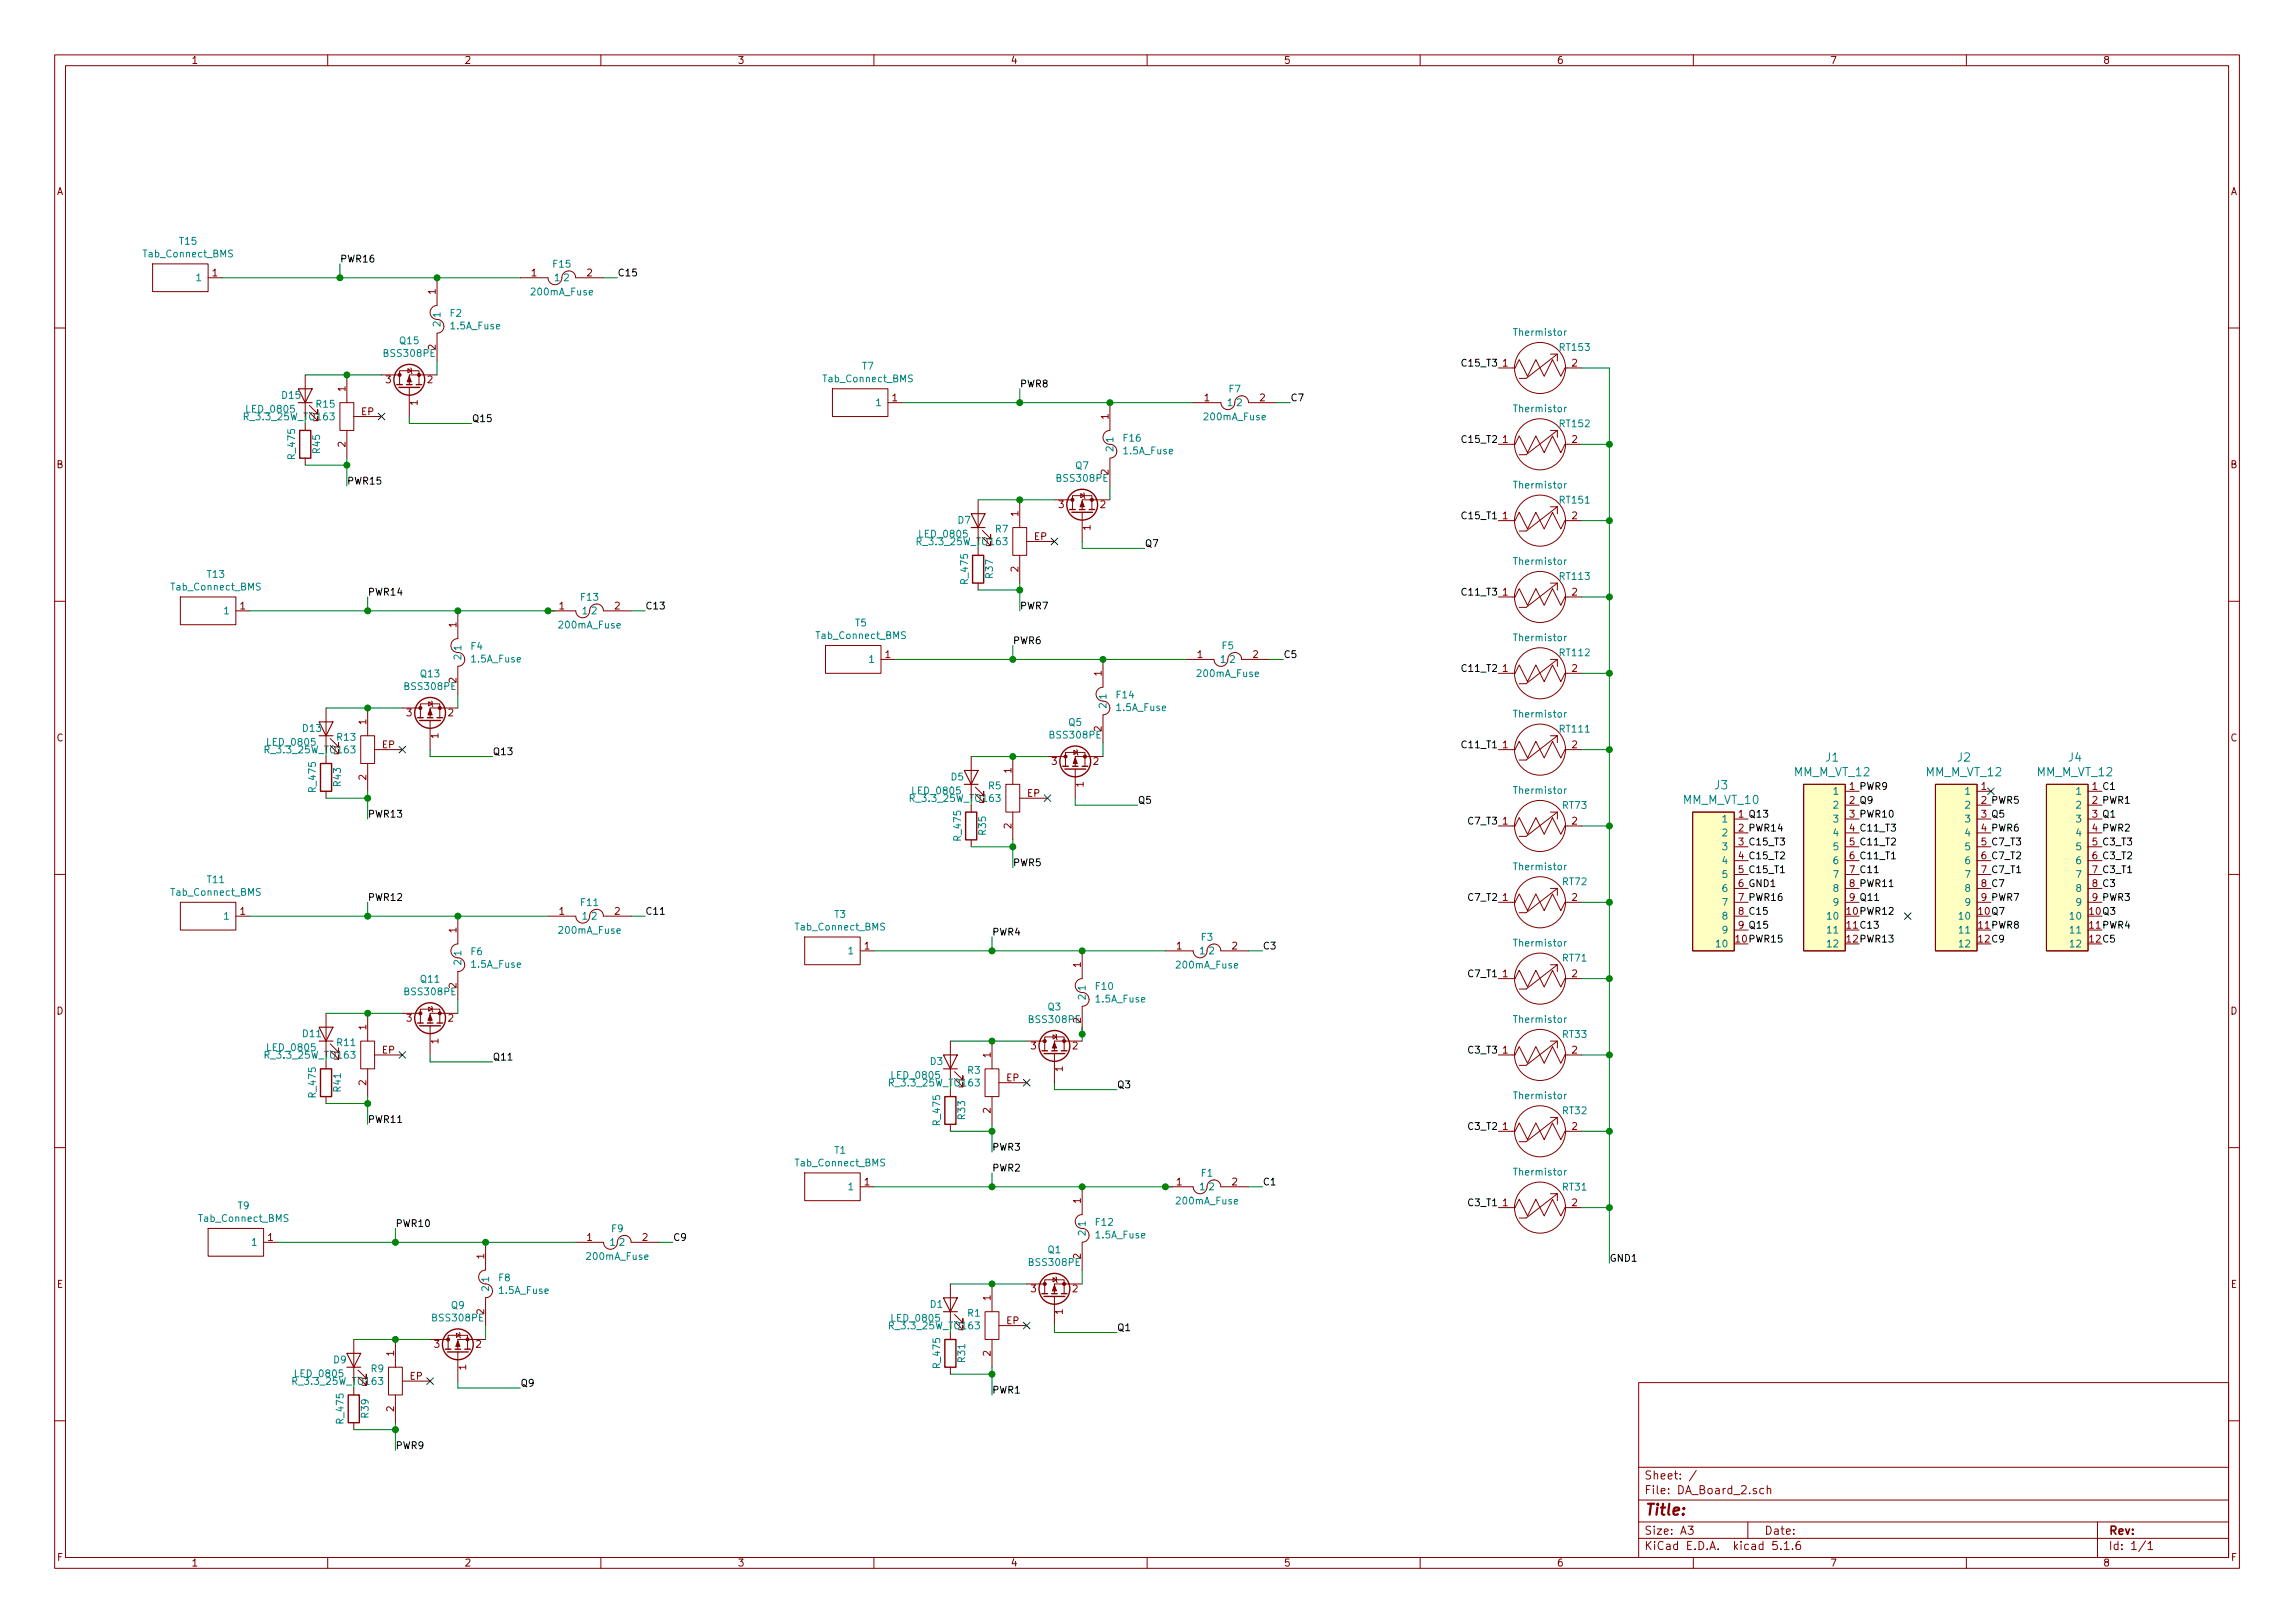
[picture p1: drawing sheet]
<svg xmlns="http://www.w3.org/2000/svg" width="420mm" height="297mm" viewBox="0 0 420 297" stroke-linecap="round" stroke-linejoin="round" font-family="sans-serif">
<defs><g id="words">
<text font-size="2.8" fill="#840000" x="301" y="277.3">Title:</text>
<g font-size="2.1" fill="#008484">
<text x="328.5" y="142.1">MM_M_VT_12</text>
<text x="334.3" y="139.4">J1</text>
<text x="352.6" y="142.1">MM_M_VT_12</text>
<text x="358.4" y="139.4">J2</text>
<text x="372.9" y="142.1">MM_M_VT_12</text>
<text x="378.7" y="139.4">J4</text>
<text x="308.2" y="147.2">MM_M_VT_10</text>
<text x="313.9" y="144.5">J3</text>
</g>
<g font-size="2.1" fill="#840000">
<text x="301" y="273.5">File: DA_Board_2.sch</text>
<text x="301" y="270.8">Sheet: /</text>
<text x="301" y="280.9">Size: A3</text>
<text x="323" y="280.9">Date:</text>
<text x="386" y="280.9">Rev:</text>
<text x="301" y="283.7">KiCad E.D.A. kicad 5.1.6</text>
<text x="386" y="283.7">Id: 1/1</text>
</g>
<g font-size="1.8" fill="#840000">
<text x="35" y="11.7">1</text>
<text x="85" y="11.7">2</text>
<text x="135" y="11.7">3</text>
<text x="185" y="11.7">4</text>
<text x="235" y="11.7">5</text>
<text x="285" y="11.7">6</text>
<text x="335" y="11.7">7</text>
<text x="385" y="11.7">8</text>
<text x="10.4" y="35.7">A</text>
<text x="408.4" y="35.7">A</text>
<text x="38.9" y="50.6">1</text>
<text x="79.8" y="53.9" transform="rotate(-90 79.8 53.9)">1</text>
<text x="97.3" y="50.6">1</text>
<text x="107.5" y="50.6">2</text>
<text x="79.8" y="64" transform="rotate(-90 79.8 64)">2</text>
<text x="63.2" y="71.6" transform="rotate(-90 63.2 71.6)">1</text>
<text x="70.6" y="70.1">3</text>
<text x="78.3" y="70.1">2</text>
<text x="275.1" y="67.1">1</text>
<text x="287.8" y="67.1">2</text>
<text x="66.1" y="76">EP</text>
<text x="76.5" y="74.2" transform="rotate(-90 76.5 74.2)">1</text>
<text x="163.3" y="73.4">1</text>
<text x="202.9" y="76.7" transform="rotate(-90 202.9 76.7)">1</text>
<text x="220.5" y="73.4">1</text>
<text x="230.7" y="73.4">2</text>
<text x="63.2" y="81.8" transform="rotate(-90 63.2 81.8)">2</text>
<text x="275.1" y="81.1">1</text>
<text x="287.8" y="81.1">2</text>
<text x="10.4" y="85.7">B</text>
<text x="202.9" y="86.9" transform="rotate(-90 202.9 86.9)">2</text>
<text x="408.4" y="85.7">B</text>
<text x="186.4" y="94.5" transform="rotate(-90 186.4 94.5)">1</text>
<text x="193.8" y="93">3</text>
<text x="201.4" y="93">2</text>
<text x="275.1" y="95">1</text>
<text x="287.8" y="95">2</text>
<text x="189.3" y="98.8">EP</text>
<text x="199.6" y="97" transform="rotate(-90 199.6 97)">1</text>
<text x="186.4" y="104.7" transform="rotate(-90 186.4 104.7)">2</text>
<text x="44" y="111.5">1</text>
<text x="102.4" y="111.5">1</text>
<text x="112.5" y="111.5">2</text>
<text x="275.1" y="109">1</text>
<text x="287.8" y="109">2</text>
<text x="83.6" y="114.8" transform="rotate(-90 83.6 114.8)">1</text>
<text x="83.6" y="125" transform="rotate(-90 83.6 125)">2</text>
<text x="162.1" y="120.4">1</text>
<text x="201.7" y="123.7" transform="rotate(-90 201.7 123.7)">1</text>
<text x="219.2" y="120.4">1</text>
<text x="229.4" y="120.4">2</text>
<text x="275.1" y="123">1</text>
<text x="287.8" y="123">2</text>
<text x="74.4" y="131.1">3</text>
<text x="82.1" y="131.1">2</text>
<text x="10.4" y="135.7">C</text>
<text x="67.1" y="132.6" transform="rotate(-90 67.1 132.6)">1</text>
<text x="70" y="136.9">EP</text>
<text x="80.3" y="135.1" transform="rotate(-90 80.3 135.1)">1</text>
<text x="201.7" y="133.9" transform="rotate(-90 201.7 133.9)">2</text>
<text x="275.1" y="136.9">1</text>
<text x="287.8" y="136.9">2</text>
<text x="408.4" y="135.7">C</text>
<text x="67.1" y="142.8" transform="rotate(-90 67.1 142.8)">2</text>
<text x="185.2" y="141.5" transform="rotate(-90 185.2 141.5)">1</text>
<text x="192.6" y="140">3</text>
<text x="200.2" y="140">2</text>
<text x="188.1" y="145.8">EP</text>
<text x="198.4" y="144" transform="rotate(-90 198.4 144)">1</text>
<text x="362.7" y="144.6">1</text>
<text x="185.2" y="151.6" transform="rotate(-90 185.2 151.6)">2</text>
<text x="275.1" y="150.9">1</text>
<text x="287.8" y="150.9">2</text>
<text x="44" y="167.4">1</text>
<text x="102.4" y="167.4">1</text>
<text x="112.5" y="167.4">2</text>
<text x="275.1" y="164.9">1</text>
<text x="287.8" y="164.9">2</text>
<text x="83.6" y="170.7" transform="rotate(-90 83.6 170.7)">1</text>
<text x="158.3" y="173.8">1</text>
<text x="215.4" y="173.8">1</text>
<text x="225.6" y="173.8">2</text>
<text x="197.9" y="177" transform="rotate(-90 197.9 177)">1</text>
<text x="275.1" y="178.9">1</text>
<text x="287.8" y="178.9">2</text>
<text x="10.4" y="185.7">D</text>
<text x="83.6" y="180.9" transform="rotate(-90 83.6 180.9)">2</text>
<text x="408.4" y="185.7">D</text>
<text x="67.1" y="188.5" transform="rotate(-90 67.1 188.5)">1</text>
<text x="74.4" y="187">3</text>
<text x="80.3" y="191" transform="rotate(-90 80.3 191)">1</text>
<text x="82.1" y="187">2</text>
<text x="197.9" y="187.2" transform="rotate(-90 197.9 187.2)">2</text>
<text x="70" y="192.8">EP</text>
<text x="181.4" y="193.6" transform="rotate(-90 181.4 193.6)">1</text>
<text x="184.3" y="197.9">EP</text>
<text x="188.7" y="192.1">3</text>
<text x="194.6" y="196.1" transform="rotate(-90 194.6 196.1)">1</text>
<text x="196.4" y="192.1">2</text>
<text x="275.1" y="192.8">1</text>
<text x="287.8" y="192.8">2</text>
<text x="67.1" y="198.6" transform="rotate(-90 67.1 198.6)">2</text>
<text x="181.4" y="203.7" transform="rotate(-90 181.4 203.7)">2</text>
<text x="275.1" y="206.8">1</text>
<text x="287.8" y="206.8">2</text>
<text x="158.3" y="217">1</text>
<text x="197.9" y="220.2" transform="rotate(-90 197.9 220.2)">1</text>
<text x="215.4" y="217">1</text>
<text x="225.6" y="217">2</text>
<text x="275.1" y="220.8">1</text>
<text x="287.8" y="220.8">2</text>
<text x="49" y="227.1">1</text>
<text x="107.5" y="227.1">1</text>
<text x="117.6" y="227.1">2</text>
<text x="88.6" y="230.4" transform="rotate(-90 88.6 230.4)">1</text>
<text x="197.9" y="230.4" transform="rotate(-90 197.9 230.4)">2</text>
<text x="10.4" y="235.7">E</text>
<text x="181.4" y="238" transform="rotate(-90 181.4 238)">1</text>
<text x="188.7" y="236.5">3</text>
<text x="196.4" y="236.5">2</text>
<text x="408.4" y="235.7">E</text>
<text x="88.6" y="240.5" transform="rotate(-90 88.6 240.5)">2</text>
<text x="184.3" y="242.4">EP</text>
<text x="194.6" y="240.5" transform="rotate(-90 194.6 240.5)">1</text>
<text x="72.1" y="248.2" transform="rotate(-90 72.1 248.2)">1</text>
<text x="79.5" y="246.7">3</text>
<text x="85.3" y="250.7" transform="rotate(-90 85.3 250.7)">1</text>
<text x="87.1" y="246.7">2</text>
<text x="181.4" y="248.2" transform="rotate(-90 181.4 248.2)">2</text>
<text x="75" y="252.5">EP</text>
<text x="72.1" y="258.3" transform="rotate(-90 72.1 258.3)">2</text>
<text x="10.5" y="285.7">F</text>
<text x="35" y="286.7">1</text>
<text x="85" y="286.7">2</text>
<text x="135" y="286.7">3</text>
<text x="185" y="286.7">4</text>
<text x="235" y="286.7">5</text>
<text x="285" y="286.7">6</text>
<text x="335" y="286.7">7</text>
<text x="385" y="286.7">8</text>
<text x="408.5" y="285.7">F</text>
</g>
<g font-size="1.8" fill="#008484">
<text x="26.4" y="47.1">Tab_Connect_BMS</text>
<text x="32.9" y="44.8">T15</text>
<text x="36.1" y="51.5">1</text>
<text x="101.3" y="51.5">1</text>
<text x="101.3" y="49">F15</text>
<text x="103.4" y="51.5">2</text>
<text x="80.6" y="60" transform="rotate(-90 80.6 60)">2</text>
<text x="80.6" y="57.9" transform="rotate(-90 80.6 57.9)">1</text>
<text x="82.4" y="58">F2</text>
<text x="97.4" y="54.1">200mA_Fuse</text>
<text x="70.4" y="65.3">BSS308PE</text>
<text x="73.3" y="63">Q15</text>
<text x="82.6" y="60.3">1.5A_Fuse</text>
<text x="277.3" y="61.5">Thermistor</text>
<text x="285.6" y="64.2">RT153</text>
<text x="150.9" y="70">Tab_Connect_BMS</text>
<text x="157.9" y="67.7">T7</text>
<text x="225" y="71.8">F7</text>
<text x="45.3" y="75.5">LED_0805</text>
<text x="51.7" y="73">D15</text>
<text x="58" y="74.6">R15</text>
<text x="160.6" y="74.3">1</text>
<text x="220.6" y="76.9">200mA_Fuse</text>
<text x="224.5" y="74.3">1</text>
<text x="226.6" y="74.3">2</text>
<text x="277.3" y="75.4">Thermistor</text>
<text x="54" y="83.9" transform="rotate(-90 54 83.9)">R_475</text>
<text x="58.6" y="82.9" transform="rotate(-90 58.6 82.9)">R45</text>
<text x="203.8" y="82.8" transform="rotate(-90 203.8 82.8)">2</text>
<text x="203.8" y="80.8" transform="rotate(-90 203.8 80.8)">1</text>
<text x="205.7" y="80.8">F16</text>
<text x="205.8" y="83.1">1.5A_Fuse</text>
<text x="285.6" y="78.2">RT152</text>
<text x="193.6" y="88.2">BSS308PE</text>
<text x="197" y="85.9">Q7</text>
<text x="277.3" y="89.4">Thermistor</text>
<text x="175.4" y="95.8">D7</text>
<text x="285.6" y="92.2">RT151</text>
<text x="168.5" y="98.4">LED_0805</text>
<text x="182.3" y="97.5">R7</text>
<text x="38" y="105.8">T13</text>
<text x="177.2" y="106.7" transform="rotate(-90 177.2 106.7)">R_475</text>
<text x="181.8" y="105.8" transform="rotate(-90 181.8 105.8)">R37</text>
<text x="277.3" y="103.4">Thermistor</text>
<text x="285.6" y="106.1">RT113</text>
<text x="31.5" y="108.1">Tab_Connect_BMS</text>
<text x="41.2" y="112.4">1</text>
<text x="106.4" y="112.4">1</text>
<text x="106.4" y="109.9">F13</text>
<text x="108.5" y="112.4">2</text>
<text x="84.5" y="118.9" transform="rotate(-90 84.5 118.9)">1</text>
<text x="86.3" y="118.9">F4</text>
<text x="102.5" y="115">200mA_Fuse</text>
<text x="149.6" y="117">Tab_Connect_BMS</text>
<text x="156.6" y="114.6">T5</text>
<text x="223.8" y="118.8">F5</text>
<text x="277.3" y="117.4">Thermistor</text>
<text x="77.1" y="124">Q13</text>
<text x="84.5" y="120.9" transform="rotate(-90 84.5 120.9)">2</text>
<text x="86.4" y="121.2">1.5A_Fuse</text>
<text x="159.3" y="121.3">1</text>
<text x="219.3" y="123.9">200mA_Fuse</text>
<text x="223.3" y="121.3">1</text>
<text x="225.3" y="121.3">2</text>
<text x="285.6" y="120.1">RT112</text>
<text x="74.2" y="126.3">BSS308PE</text>
<text x="202.6" y="129.8" transform="rotate(-90 202.6 129.8)">2</text>
<text x="202.6" y="127.8" transform="rotate(-90 202.6 127.8)">1</text>
<text x="204.5" y="127.8">F14</text>
<text x="204.5" y="130.1">1.5A_Fuse</text>
<text x="277.3" y="131.3">Thermistor</text>
<text x="49.1" y="136.5">LED_0805</text>
<text x="55.5" y="133.9">D13</text>
<text x="61.8" y="135.6">R13</text>
<text x="192.4" y="135.2">BSS308PE</text>
<text x="195.7" y="132.9">Q5</text>
<text x="285.6" y="134.1">RT111</text>
<text x="62.4" y="143.9" transform="rotate(-90 62.4 143.9)">R43</text>
<text x="174.1" y="142.8">D5</text>
<text x="57.8" y="144.8" transform="rotate(-90 57.8 144.8)">R_475</text>
<text x="167.2" y="145.4">LED_0805</text>
<text x="181" y="144.5">R5</text>
<text x="277.3" y="145.3">Thermistor</text>
<text x="286.1" y="148">RT73</text>
<text x="335.8" y="145.5">1</text>
<text x="335.8" y="148">2</text>
<text x="359.9" y="145.5">1</text>
<text x="359.9" y="148">2</text>
<text x="380.3" y="145.5">1</text>
<text x="380.3" y="148">2</text>
<text x="175.9" y="153.7" transform="rotate(-90 175.9 153.7)">R_475</text>
<text x="180.5" y="152.8" transform="rotate(-90 180.5 152.8)">R35</text>
<text x="315.5" y="150.5">1</text>
<text x="315.5" y="153.1">2</text>
<text x="315.5" y="155.6">3</text>
<text x="335.8" y="150.5">3</text>
<text x="335.8" y="153.1">4</text>
<text x="335.8" y="155.6">5</text>
<text x="359.9" y="150.5">3</text>
<text x="359.9" y="153.1">4</text>
<text x="359.9" y="155.6">5</text>
<text x="380.3" y="150.5">3</text>
<text x="380.3" y="153.1">4</text>
<text x="380.3" y="155.6">5</text>
<text x="38" y="161.6">T11</text>
<text x="277.3" y="159.3">Thermistor</text>
<text x="315.5" y="158.2">4</text>
<text x="315.5" y="160.7">5</text>
<text x="335.8" y="158.2">6</text>
<text x="335.8" y="160.7">7</text>
<text x="359.9" y="158.2">6</text>
<text x="359.9" y="160.7">7</text>
<text x="380.3" y="158.2">6</text>
<text x="380.3" y="160.7">7</text>
<text x="31.5" y="163.9">Tab_Connect_BMS</text>
<text x="106.4" y="165.8">F11</text>
<text x="152.8" y="168">T3</text>
<text x="286.1" y="162">RT72</text>
<text x="315.5" y="163.2">6</text>
<text x="315.5" y="165.8">7</text>
<text x="335.8" y="163.2">8</text>
<text x="335.8" y="165.8">9</text>
<text x="359.9" y="163.2">8</text>
<text x="359.9" y="165.8">9</text>
<text x="380.3" y="163.2">8</text>
<text x="380.3" y="165.8">9</text>
<text x="41.2" y="168.3">1</text>
<text x="102.5" y="170.9">200mA_Fuse</text>
<text x="106.4" y="168.3">1</text>
<text x="108.5" y="168.3">2</text>
<text x="145.8" y="170.3">Tab_Connect_BMS</text>
<text x="220" y="172.2">F3</text>
<text x="277.3" y="173.2">Thermistor</text>
<text x="314.5" y="173.4">10</text>
<text x="315.5" y="168.3">8</text>
<text x="315.5" y="170.9">9</text>
<text x="334.8" y="168.3">10</text>
<text x="334.8" y="170.9">11</text>
<text x="334.8" y="173.4">12</text>
<text x="359" y="168.3">10</text>
<text x="359" y="170.9">11</text>
<text x="359" y="173.4">12</text>
<text x="379.3" y="168.3">10</text>
<text x="379.3" y="170.9">11</text>
<text x="379.3" y="173.4">12</text>
<text x="77.1" y="179.8">Q11</text>
<text x="84.5" y="176.8" transform="rotate(-90 84.5 176.8)">2</text>
<text x="84.5" y="174.8" transform="rotate(-90 84.5 174.8)">1</text>
<text x="86.3" y="174.8">F6</text>
<text x="86.4" y="177.1">1.5A_Fuse</text>
<text x="155.5" y="174.7">1</text>
<text x="215.5" y="177.3">200mA_Fuse</text>
<text x="219.5" y="174.7">1</text>
<text x="221.5" y="174.7">2</text>
<text x="286.1" y="176">RT71</text>
<text x="74.2" y="182.2">BSS308PE</text>
<text x="191.9" y="184.9">Q3</text>
<text x="198.8" y="183.2" transform="rotate(-90 198.8 183.2)">2</text>
<text x="198.8" y="181.1" transform="rotate(-90 198.8 181.1)">1</text>
<text x="200.7" y="181.2">F10</text>
<text x="200.7" y="183.5">1.5A_Fuse</text>
<text x="55.5" y="189.8">D11</text>
<text x="61.8" y="191.5">R11</text>
<text x="188.5" y="187.2">BSS308PE</text>
<text x="277.3" y="187.2">Thermistor</text>
<text x="286.1" y="190">RT33</text>
<text x="49.1" y="192.4">LED_0805</text>
<text x="163.4" y="197.4">LED_0805</text>
<text x="170.3" y="194.9">D3</text>
<text x="177.2" y="196.5">R3</text>
<text x="57.8" y="200.7" transform="rotate(-90 57.8 200.7)">R_475</text>
<text x="62.4" y="199.8" transform="rotate(-90 62.4 199.8)">R41</text>
<text x="277.3" y="201.2">Thermistor</text>
<text x="286.1" y="203.9">RT32</text>
<text x="172.1" y="205.8" transform="rotate(-90 172.1 205.8)">R_475</text>
<text x="176.7" y="204.8" transform="rotate(-90 176.7 204.8)">R33</text>
<text x="145.8" y="213.5">Tab_Connect_BMS</text>
<text x="152.8" y="211.2">T1</text>
<text x="220" y="215.4">F1</text>
<text x="277.3" y="215.1">Thermistor</text>
<text x="43.6" y="221.3">T9</text>
<text x="155.5" y="217.8">1</text>
<text x="215.5" y="220.4">200mA_Fuse</text>
<text x="219.5" y="217.8">1</text>
<text x="221.5" y="217.8">2</text>
<text x="286.1" y="217.9">RT31</text>
<text x="36.6" y="223.6">Tab_Connect_BMS</text>
<text x="112" y="225.5">F9</text>
<text x="198.8" y="226.4" transform="rotate(-90 198.8 226.4)">2</text>
<text x="198.8" y="224.3" transform="rotate(-90 198.8 224.3)">1</text>
<text x="200.7" y="224.3">F12</text>
<text x="200.7" y="226.7">1.5A_Fuse</text>
<text x="46.3" y="228">1</text>
<text x="107.6" y="230.6">200mA_Fuse</text>
<text x="111.5" y="228">1</text>
<text x="113.6" y="228">2</text>
<text x="188.5" y="231.7">BSS308PE</text>
<text x="191.9" y="229.4">Q1</text>
<text x="82.7" y="239.5">Q9</text>
<text x="89.5" y="236.5" transform="rotate(-90 89.5 236.5)">2</text>
<text x="89.5" y="234.5" transform="rotate(-90 89.5 234.5)">1</text>
<text x="91.3" y="234.5">F8</text>
<text x="91.5" y="236.8">1.5A_Fuse</text>
<text x="170.3" y="239.4">D1</text>
<text x="79.3" y="241.8">BSS308PE</text>
<text x="163.4" y="241.9">LED_0805</text>
<text x="177.2" y="241">R1</text>
<text x="61.1" y="249.5">D9</text>
<text x="68" y="251.1">R9</text>
<text x="172.1" y="250.3" transform="rotate(-90 172.1 250.3)">R_475</text>
<text x="176.7" y="249.3" transform="rotate(-90 176.7 249.3)">R31</text>
<text x="54.2" y="252.1">LED_0805</text>
<text x="62.9" y="260.4" transform="rotate(-90 62.9 260.4)">R_475</text>
<text x="67.5" y="259.4" transform="rotate(-90 67.5 259.4)">R39</text>
</g>
<g font-size="1.8">
<text x="62.2" y="48">PWR16</text>
<text x="113" y="50.6">C15</text>
<text x="186.7" y="70.9">PWR8</text>
<text x="268" y="67.1">C15_T3</text>
<text x="86.4" y="77.3">Q15</text>
<text x="236.2" y="73.4">C7</text>
<text x="268" y="81.1">C15_T2</text>
<text x="63.5" y="88.7">PWR15</text>
<text x="268" y="95">C15_T1</text>
<text x="209.5" y="100.1">Q7</text>
<text x="67.3" y="109">PWR14</text>
<text x="118.1" y="111.5">C13</text>
<text x="186.7" y="111.5">PWR7</text>
<text x="268" y="109">C11_T3</text>
<text x="185.4" y="117.9">PWR6</text>
<text x="234.9" y="120.4">C5</text>
<text x="268" y="123">C11_T2</text>
<text x="268" y="136.9">C11_T1</text>
<text x="90.2" y="138.2">Q13</text>
<text x="67.3" y="149.6">PWR13</text>
<text x="208.3" y="147.1">Q5</text>
<text x="318.3" y="149.6">1 Q13</text>
<text x="338.6" y="144.6">1 PWR9</text>
<text x="338.6" y="147.1">2 Q9</text>
<text x="338.6" y="149.6">3 PWR10</text>
<text x="362.7" y="147.1">2 PWR5</text>
<text x="362.7" y="149.6">3 Q5</text>
<text x="383.1" y="144.6">1 C1</text>
<text x="383.1" y="147.1">2 PWR1</text>
<text x="383.1" y="149.6">3 Q1</text>
<text x="269" y="150.9">C7_T3</text>
<text x="318.3" y="152.2">2 PWR14</text>
<text x="318.3" y="154.7">3 C15_T3</text>
<text x="338.6" y="152.2">4 C11_T3</text>
<text x="338.6" y="154.7">5 C11_T2</text>
<text x="362.7" y="152.2">4 PWR6</text>
<text x="362.7" y="154.7">5 C7_T3</text>
<text x="383.1" y="152.2">4 PWR2</text>
<text x="383.1" y="154.7">5 C3_T3</text>
<text x="185.4" y="158.5">PWR5</text>
<text x="318.3" y="157.3">4 C15_T2</text>
<text x="318.3" y="159.8">5 C15_T1</text>
<text x="338.6" y="157.3">6 C11_T1</text>
<text x="338.6" y="159.8">7 C11</text>
<text x="362.7" y="157.3">6 C7_T2</text>
<text x="362.7" y="159.8">7 C7_T1</text>
<text x="383.1" y="157.3">6 C3_T2</text>
<text x="383.1" y="159.8">7 C3_T1</text>
<text x="67.3" y="164.9">PWR12</text>
<text x="118.1" y="167.4">C11</text>
<text x="269" y="164.9">C7_T2</text>
<text x="318.3" y="162.3">6 GND1</text>
<text x="318.3" y="164.9">7 PWR16</text>
<text x="318.3" y="167.4">8 C15</text>
<text x="338.1" y="167.4">10PWR12</text>
<text x="338.6" y="162.3">8 PWR11</text>
<text x="338.6" y="164.9">9 Q11</text>
<text x="362.3" y="167.4">10Q7</text>
<text x="362.7" y="162.3">8 C7</text>
<text x="362.7" y="164.9">9 PWR7</text>
<text x="382.6" y="167.4">10Q3</text>
<text x="383.1" y="162.3">8 C3</text>
<text x="383.1" y="164.9">9 PWR3</text>
<text x="181.6" y="171.2">PWR4</text>
<text x="231.1" y="173.8">C3</text>
<text x="317.8" y="172.5">10PWR15</text>
<text x="318.3" y="170">9 Q15</text>
<text x="338.1" y="170">11C13</text>
<text x="338.1" y="172.5">12PWR13</text>
<text x="362.3" y="170">11PWR8</text>
<text x="362.3" y="172.5">12C9</text>
<text x="382.6" y="170">11PWR4</text>
<text x="382.6" y="172.5">12C5</text>
<text x="269" y="178.9">C7_T1</text>
<text x="90.2" y="194.1">Q11</text>
<text x="269" y="192.8">C3_T3</text>
<text x="204.5" y="199.2">Q3</text>
<text x="67.3" y="205.5">PWR11</text>
<text x="269" y="206.8">C3_T2</text>
<text x="181.6" y="210.6">PWR3</text>
<text x="181.6" y="214.4">PWR2</text>
<text x="231.1" y="217">C1</text>
<text x="269" y="220.8">C3_T1</text>
<text x="72.4" y="224.6">PWR10</text>
<text x="123.2" y="227.1">C9</text>
<text x="294.6" y="230.9">GND1</text>
<text x="204.5" y="243.6">Q1</text>
<text x="95.2" y="253.8">Q9</text>
<text x="181.6" y="255.1">PWR1</text>
<text x="72.4" y="265.2">PWR9</text>
</g>
<g font-size="1.8" fill="#008400">
<text x="45.1" y="76.9">R_3.3_25W_TO163</text>
<text x="168.3" y="99.8">R_3.3_25W_TO163</text>
<text x="48.9" y="137.9">R_3.3_25W_TO163</text>
<text x="167" y="146.8">R_3.3_25W_TO163</text>
<text x="48.9" y="193.8">R_3.3_25W_TO163</text>
<text x="163.2" y="198.8">R_3.3_25W_TO163</text>
<text x="163.2" y="243.3">R_3.3_25W_TO163</text>
<text x="54" y="253.5">R_3.3_25W_TO163</text>
</g>
</g></defs>
<g fill="none" stroke="#840000" stroke-width=".18">
<path d="M10 10h400v277h-400zM12 12h396v273.1h-396zM60 10v2M110 10v2M160 10v2M210 10v2M260 10v2M310 10v2M360 10v2M27.9 48.3h10.2v5.1h-10.2zM38.1 50.8h2.5M80 50.8v5.1a1.31 1.31 0 0 0-1.2 1.5 1.31 1.31 0 0 0 1.6 1.1l.7 .5 .2 .7"/>
<path d="M81.3 59.7a1.25 1.25 0 0 1-1.3 1.3M104.1 49.6a1.36 1.36 0 0 0-1.3 1.6 1.27 1.27 0 0 1-1.4 .9 1.27 1.27 0 0 1-1.1-1.3h-5.1M104.1 49.6a1.25 1.25 0 0 1 1.3 1.2h5.1M10 60h2M55.9 68.6v7.6M55.9 77.5v1.3M56.6 74.2l1.6 1.5v-.7v.7h-.8M62.2 73.7h2.6v5.1h-2.6zM63.5 68.6v5.1M63.5 78.8v5.1M64.8 76.2h5M69.8 68.6h3.4"/>
<path d="M73.2 68.6v-.7h3.5v2.5M73.2 68.6v1.8M74.7 67.5l.6 .4-.6 .3zM74.9 70.9v.2M74.9 71.2v5M75.2 67.3l.1 .2v.7l.1 .2M80 68.6h-5.1v1.8M80 61v5.1M152.4 71.2h10.2v5h-10.2zM162.6 73.7h2.5M203.2 73.7v5.1a1.31 1.31 0 0 0-1.2 1.5 1.31 1.31 0 0 0 1.6 1.1 1.25 1.25 0 0 1 .9 1.4 1.25 1.25 0 0 1-1.3 1v5.1M227.3 72.5a1.36 1.36 0 0 0-1.3 1.5 1.27 1.27 0 0 1-1.4 1 1.27 1.27 0 0 1-1.1-1.3h-5.1"/>
<path d="M227.3 72.4a1.25 1.25 0 0 1 1.3 1.3M228.6 73.7h5.1M274.3 67.3h3.1l.7-1.5 1.6 3.1 1.5-3.1 1.5 3.1 1.5-3.1 1.5 3.1 .8-1.6h3.1M283.8 64.8h1.3l-5.7 4.5h-1.3M283.8 78.8h1.3l-5.7 4.4h-1.3M285.1 64.8v1.3M285.1 78.8v1.2M408 60h2M55.9 83.9v1.2M179.1 91.5v7.6M179.8 97.1l1.6 1.5v-.8v.8h-.8M185.4 96.6h2.6v5h-2.6z"/>
<path d="M186.7 91.5v5.1M188 99.1h5M193 91.5h3.3M196.3 91.5v-.8h3.6v2.6M196.3 91.5v1.8M197.9 90.3l.6 .4-.6 .4zM198.1 93.8v.2M198.1 94v5.1M198.4 90.2l.1 .1v.8l.1 .1M203.2 91.5h-5.1v1.8M274.3 95.3h3.1l.7-1.5 1.6 3 1.5-3 1.5 3 1.5-3 1.5 3 .8-1.5h3.1M274.3 81.3h3.1l.7-1.5 1.6 3 1.5-3 1.5 3 1.5-3 1.5 3 .8-1.5h3.1"/>
<path d="M283.8 92.7h1.3l-5.7 4.5h-1.3M285.1 92.7v1.3M10 110h2M33 109.3h10.2v5h-10.2zM43.2 111.8h2.5M83.8 111.8v5.1a1.31 1.31 0 0 0-1.2 1.5 1.31 1.31 0 0 0 1.6 1.1 1.25 1.25 0 0 1 .9 1.4 1.25 1.25 0 0 1-1.3 1M100.3 111.8h5.1a1.31 1.31 0 0 0 1.5 1.2 1.31 1.31 0 0 0 1.1-1.6 1.25 1.25 0 0 1 1.4-.9 1.25 1.25 0 0 1 1.1 1.3h5.1M151.1 118.1h10.2v5.1h-10.2zM179.1 100.4v1.2M179.1 106.7v1.3M186.7 101.6v5.1M226.1 119.4a1.36 1.36 0 0 0-1.4 1.6 1.27 1.27 0 0 1-1.4 .9 1.27 1.27 0 0 1-1.1-1.2h-5"/>
<path d="M226.1 119.4a1.25 1.25 0 0 1 1.2 1.3M274.3 109.3h3.1l.7-1.6 1.6 3.1 1.5-3.1 1.5 3.1 1.5-3.1 1.5 3.1 .8-1.5h3.1M283.8 106.7h1.3l-5.7 4.5h-1.3M285.1 106.7v1.3M408 110h2M59.7 129.6v7.6M59.7 138.5v1.2M60.5 135.2l1.5 1.5v-.8v.8h-.8M66 134.7h2.6v5h-2.6zM67.3 129.6v5.1M67.3 139.7v5.1M68.6 137.2h5.1"/>
<path d="M73.7 129.6h3.3M77 129.6v-.8h3.5v2.6M77 129.6v1.8M78.5 128.4l.6 .4-.6 .4zM78.7 131.9v.2M78.7 132.1v5.1M79 128.3l.1 .1v.8l.1 .1M83.8 129.6h-5.1v1.8M83.8 122v5M161.3 120.7h2.5M177.8 138.5v7.6M185.4 138.5v5"/>
<path d="M191.8 138.5h3.3M195.1 138.5v-.8h3.5v2.5M195.1 138.5v1.7M196.6 137.3l.6 .4-.6 .4zM197.1 137.2l.1 .1v.8l.2 .1M201.9 120.7v5.1a1.31 1.31 0 0 0-1.2 1.5 1.31 1.31 0 0 0 1.6 1.1l.7 .5 .2 .7M201.9 138.5h-5.1v1.7M201.9 130.8v5.1M203.2 129.6a1.25 1.25 0 0 1-1.3 1.2M227.3 120.7h5.1M274.3 137.2h3.1l.7-1.5 1.6 3 1.5-3 1.5 3 1.5-3 1.5 3 .8-1.5h3.1M274.3 123.2h3.1l.7-1.5 1.6 3.1 1.5-3.1 1.5 3.1 1.5-3.1 1.5 3.1 .8-1.6h3.1"/>
<path d="M283.8 134.7h1.3l-5.7 4.4h-1.3M283.8 120.7h1.3l-5.7 4.4h-1.3M285.1 120.7v1.3M285.1 134.7v1.2M59.7 144.8v1.3M177.8 147.4v1.2M177.8 153.7v1.3M178.6 144.1l1.5 1.5v-.8v.8h-.8M184.1 143.5h2.6v5.1h-2.6zM185.4 148.6v5.1M186.7 146.1h5.1M196.8 140.8v.2"/>
<path d="M196.8 141v5.1M274.3 151.2h3.1l.7-1.6 1.6 3.1 1.5-3.1 1.5 3.1 1.5-3.1 1.5 3.1 .8-1.5h3.1M283.8 148.6h1.3l-5.7 4.5h-1.3M285.1 148.6v1.3M309.9 148.6h7.6v25.4h-7.6zM317.5 149.9h2.5M317.5 152.4h2.5M317.5 155h2.5M317.5 157.5h2.5M330.2 143.5h7.6v30.5h-7.6zM337.8 144.8h2.6M337.8 147.4h2.6"/>
<path d="M337.8 149.9h2.6M337.8 152.4h2.6M337.8 155h2.6M337.8 157.5h2.6M354.3 143.5h7.6v30.5h-7.6zM361.9 144.8h2.6M361.9 147.4h2.6M361.9 149.9h2.6M361.9 152.4h2.6M361.9 155h2.6M361.9 157.5h2.6M374.6 143.5h7.7v30.5h-7.7z"/>
<path d="M382.3 144.8h2.5M382.3 147.4h2.5M382.3 149.9h2.5M382.3 152.4h2.5M382.3 155h2.5M382.3 157.5h2.5M10 160h2M33 165.1h10.2v5.1h-10.2zM43.2 167.7h2.5M83.8 167.7v5.1a1.31 1.31 0 0 0-1.2 1.4 1.31 1.31 0 0 0 1.6 1.1 1.25 1.25 0 0 1 .9 1.4 1.25 1.25 0 0 1-1.3 1.1M83.8 177.8v5.1M100.3 167.7h5.1a1.31 1.31 0 0 0 1.5 1.2 1.31 1.31 0 0 0 1.1-1.6 1.25 1.25 0 0 1 1.4-.9 1.25 1.25 0 0 1 1.1 1.3h5.1"/>
<path d="M147.3 171.5h10.2v5.1h-10.2zM157.5 174h2.5M198.1 174v5.1a1.31 1.31 0 0 0-1.2 1.5 1.31 1.31 0 0 0 1.6 1.1 1.25 1.25 0 0 1 .9 1.4 1.25 1.25 0 0 1-1.3 1.1v5.1M213.4 174h5a1.31 1.31 0 0 0 1.5 1.3 1.31 1.31 0 0 0 1.1-1.6 1.25 1.25 0 0 1 1.4-.9 1.25 1.25 0 0 1 1.1 1.2M223.5 174h5.1M274.3 179.1h3.1l.7-1.5 1.6 3 1.5-3 1.5 3 1.5-3 1.5 3 .8-1.5h3.1M274.3 165.1h3.1l.7-1.5 1.6 3.1 1.5-3.1 1.5 3.1 1.5-3.1 1.5 3.1 .8-1.6h3.1M283.8 176.6h1.3l-5.7 4.4h-1.3M283.8 162.6h1.3l-5.7 4.4h-1.3M285.1 162.6v1.3M285.1 176.6v1.2M317.5 160.1h2.5"/>
<path d="M317.5 167.7h2.5M317.5 162.6h2.5M317.5 165.1h2.5M317.5 170.2h2.5M337.8 160.1h2.6M337.8 162.6h2.6M337.8 165.1h2.6M361.9 160.1h2.6M361.9 162.6h2.6M361.9 165.1h2.6M382.3 160.1h2.5M382.3 162.6h2.5"/>
<path d="M382.3 165.1h2.5M408 160h2M59.7 185.5v7.6M59.7 194.3v1.3M60.5 191l1.5 1.6v-.8v.8h-.8M66 190.5h2.6v5.1h-2.6zM67.3 185.5v5M67.3 195.6v5.1M68.6 193.1h5.1M73.7 185.5h3.3M77 185.5v-.8h3.5v2.5M77 185.5v1.7"/>
<path d="M78.5 184.3l.6 .4-.6 .4zM78.7 187.7v.2M78.7 188v5.1M79 184.2l.1 .1v.8l.1 .1M83.8 185.5h-5.1v1.7M174 190.5v7.7M174 199.4v1.3M174.8 196.1l1.5 1.5v-.7v.7h-.8M180.3 195.6h2.6v5.1h-2.6zM181.6 190.5v5.1M182.9 198.2h5.1M188 190.5h3.3"/>
<path d="M191.3 190.5v-.7h3.5v2.5M191.3 190.5v1.8M192.8 189.4l.6 .4-.6 .4zM193 192.8v.2M193 193.1v5.1M193.3 189.3l.1 .1v.8l.1 .1M198.1 190.5h-5.1v1.8M274.3 193.1h3.1l.7-1.5 1.6 3 1.5-3 1.5 3 1.5-3 1.5 3 .8-1.5h3.1M283.8 190.5h1.3l-5.7 4.5h-1.3M285.1 190.5v1.3M10 210h2M59.7 200.7v1.3"/>
<path d="M147.3 214.7h10.2v5h-10.2zM157.5 217.2h2.5M174 205.8v1.2M181.6 200.7v5.1M198.1 217.2v5.1a1.31 1.31 0 0 0-1.2 1.5 1.31 1.31 0 0 0 1.6 1.1 1.25 1.25 0 0 1 .9 1.4 1.25 1.25 0 0 1-1.3 1M222.2 216a1.36 1.36 0 0 0-1.3 1.5 1.27 1.27 0 0 1-1.4 1 1.27 1.27 0 0 1-1.1-1.3h-5M222.2 215.9a1.25 1.25 0 0 1 1.3 1.3M223.5 217.2h5.1M274.3 207h3.1l.7-1.5 1.6 3.1 1.5-3.1 1.5 3.1 1.5-3.1 1.5 3.1 .8-1.6h3.1M283.8 204.5h1.3l-5.7 4.5h-1.3M283.8 218.5h1.3l-5.7 4.4h-1.3M285.1 204.5v1.3"/>
<path d="M285.1 218.5v1.2M408 210h2M38.1 224.8h10.2v5.1h-10.2zM48.3 227.4h2.5M88.9 227.4v5a1.31 1.31 0 0 0-1.2 1.5 1.31 1.31 0 0 0 1.6 1.1 1.25 1.25 0 0 1 .9 1.4 1.25 1.25 0 0 1-1.3 1.1M88.9 237.5v5.1M114.3 226.1a1.36 1.36 0 0 0-1.3 1.6 1.27 1.27 0 0 1-1.4 .9 1.27 1.27 0 0 1-1.1-1.2h-5.1M114.3 226.1a1.25 1.25 0 0 1 1.2 1.3h5.1M174 235v7.6M181.6 235v5.1M188 235h3.3M191.3 235v-.8h3.5v2.6"/>
<path d="M191.3 235v1.8M192.8 233.8l.6 .4-.6 .4zM193 237.3v.2M193 237.5v5.1M193.3 233.7l.1 .1v.8l.1 .1M198.1 235h-5.1v1.8M198.1 227.4v5M274.3 221h3.1l.7-1.5 1.6 3 1.5-3 1.5 3 1.5-3 1.5 3 .8-1.5h3.1M64.8 245.1v7.7M64.8 254v1.3M65.5 250.7l1.6 1.6v-.8v.8h-.8M71.1 250.2h2.6v5.1h-2.6z"/>
<path d="M72.4 245.1v5.1M72.4 255.3v5.1M73.7 252.8h5M78.7 245.1h3.3M82 245.1v-.7h3.6v2.5M82 245.1v1.8M83.6 244l.6 .4-.6 .4zM83.8 247.4v.2M83.8 247.7v5.1M84.1 243.9l.1 .1v.8l.1 .1M88.9 245.1h-5.1v1.8M174 243.9v1.2"/>
<path d="M174 250.2v1.3M174.8 240.6l1.5 1.5v-.8v.8h-.8M180.3 240.1h2.6v5h-2.6zM181.6 245.1v5.1M182.9 242.6h5.1M300 253h108v32.1h-108zM10 260h2M64.8 260.4v1.3M300 278.5h108M300 274.5h108M300 268.5h108M309 279.3h1l-.5 .6 .4 .1v.7l-.2 .1-.7-.1"/>
<path d="M310.5 269.1l-1.2 2M320 278.5v3M322.9 272.5l-.4-.1-.3 .3v.6l.3 .1 .4-.1M323.5 272.5h.1a.37 .37 0 0 1 .6 .1v.8M323.5 271.9v1.5M384 278.5v6.6M408 260h2M60 285.1v1.9M110 285.1v1.9M160 285.1v1.9M210 285.1v1.9M260 285.1v1.9"/>
<path d="M300 281.5h108M310 285.1v1.9M325.3 282.1h-.7l-.1 .7 .2-.1h.5l.2 .3-.1 .5-.2 .1-.6-.1M326 283.5v.1M326.7 282.5l.4-.4v1.5M326.7 283.6h.8M328.2 283.5v.1M329.5 282.1a.62 .62 0 0 0-.7 .6l.1 .8 .2 .1 .5-.1 .1-.5-.2-.3h-.4l-.3 .3M360 285.1v1.9M392.8 282l-1.3 2M393.2 282.5l.5-.4v1.5M393.2 283.6h.9"/>
<circle cx="281.9" cy="67.3" r="4.7"/>
<circle cx="281.9" cy="95.3" r="4.7"/>
<circle cx="281.9" cy="81.3" r="4.7"/>
<circle cx="281.9" cy="109.3" r="4.7"/>
<circle cx="281.9" cy="123.2" r="4.7"/>
<circle cx="281.9" cy="137.2" r="4.7"/>
<circle cx="281.9" cy="151.2" r="4.7"/>
<circle cx="281.9" cy="179.1" r="4.7"/>
<circle cx="281.9" cy="165.1" r="4.7"/>
<circle cx="281.9" cy="193.1" r="4.7"/>
<circle cx="281.9" cy="207" r="4.7"/>
<circle cx="281.9" cy="221" r="4.7"/>
</g>
<g fill="none" stroke="#008484" stroke-width=".18">
<path d="M42.6 45.8h-.5l-.2 .1-.1 .2 .2 .2 .4 .2 .2 .3-.3 .2h-.5M107.9 53.6l.6-.1-.1-.3-.3-.1-.2 .2v.6h.5M167 68.7l-.5-.1-.1 .1-.1 .3 .1 .2 .5 .2 .1 .3-.2 .2-.5-.1M231.1 76.4l.6-.1-.1-.2-.4-.1-.1 .2v.6h.5M286.4 60.6v.8M286.4 74.5v.9M286.8 60.6l-.4 .2M286.8 74.5l-.4 .3M286.4 88.5v.8M286.8 88.5l-.4 .2M47.7 106.8l-.5-.1-.2 .1-.1 .3 .1 .2 .5 .2 .2 .3-.3 .2-.5-.1M113 114.5l.6-.1-.1-.2-.4-.1-.1 .2v.6h.5"/>
<path d="M165.8 115.7l-.5-.1-.2 .1-.1 .3 .2 .2 .4 .1 .2 .3-.3 .3-.5-.1M286.4 102.5v.8M286.4 116.4v.9M286.8 116.4l-.4 .3M286.8 102.5l-.4 .2M229.8 123.4l.6-.1v-.3h-.4l-.2 .2 .1 .6h.5M286.4 130.4v.9M286.8 130.4l-.4 .2M286.4 144.4v.8M286.4 158.4v.8M286.8 158.4l-.4 .2M286.8 144.4l-.4 .2"/>
<path d="M47.7 162.7l-.5-.1-.2 .1-.1 .3 .1 .2 .5 .1 .2 .3-.3 .3-.5-.1M113 170.4l.6-.1-.1-.3h-.4l-.1 .2v.6h.5M162 169l-.5-.1-.2 .2-.1 .2 .1 .2 .5 .2 .2 .3-.3 .2h-.5M226 176.7l.6-.1-.1-.2-.3-.1-.2 .2 .1 .6h.4M286.4 172.3v.9M286.8 172.3l-.4 .3M286.4 186.3v.8M286.8 186.3l-.4 .2M162 212.2l-.5-.1-.2 .2-.1 .2 .1 .2 .5 .2 .2 .3-.3 .2-.5-.1M226 219.9l.6-.1-.1-.2-.3-.1-.2 .2 .1 .6h.4M286.4 200.3v.8M286.4 214.2v.9"/>
<path d="M286.8 200.3l-.4 .2M286.8 214.2l-.4 .3M52.7 222.4l-.5-.1-.1 .1-.1 .2 .1 .2 .5 .2 .1 .3-.2 .3-.5-.1M118 230.1l.6-.1v-.3h-.4l-.2 .2 .1 .6h.5"/>
</g>
<g fill="none" stroke="#840000" stroke-width=".25">
<path d="M54.9 78.8h2v5.1h-2zM72.6 70.4h1.1M73 70.9h3.8M74.4 70.4h1M76.2 70.4h1M195.8 93.3h1M196.2 93.8h3.8M197.6 93.3h1M199.4 93.3h1M178.1 101.6h2v5.1h-2zM58.7 139.7h2v5.1h-2zM76.5 131.4h1"/>
<path d="M76.8 131.9h3.8M78.2 131.4h1M80 131.4h1M176.8 148.6h2v5.1h-2zM194.6 140.2h1M194.9 140.8h3.9M196.3 140.2h1.1M198.1 140.2h1M58.7 195.6h2v5.1h-2zM76.5 187.2h1M76.8 187.7h3.8M78.2 187.2h1"/>
<path d="M80 187.2h1M190.8 192.3h1M191.1 192.8h3.8M192.5 192.3h1M194.3 192.3h1M173 200.7h2v5.1h-2zM190.8 236.8h1M191.1 237.3h3.8M192.5 236.8h1M194.3 236.8h1M63.8 255.3h2v5.1h-2zM81.5 246.9h1"/>
<path d="M81.9 247.4h3.8M83.3 246.9h1M85.1 246.9h1M173 245.1h2v5.1h-2z"/>
<circle cx="74.9" cy="69.5" r="2.82"/>
<circle cx="198.1" cy="92.4" r="2.82"/>
<circle cx="78.7" cy="130.5" r="2.82"/>
<circle cx="196.8" cy="139.4" r="2.82"/>
<circle cx="78.7" cy="186.3" r="2.82"/>
<circle cx="193" cy="191.4" r="2.82"/>
<circle cx="193" cy="235.9" r="2.82"/>
<circle cx="83.8" cy="246" r="2.82"/>
</g>
<g fill="#840000" stroke="#840000" stroke-width=".18">
<path d="M78.7 129.8l.4 1h-.7z"/>
<path d="M78.7 185.7l.4 1h-.7z"/>
<path d="M196.8 138.7l.4 1h-.7z"/>
<path d="M193 190.8l.4 1h-.7z"/>
<path d="M198.1 91.7l.4 1h-.8z"/>
<path d="M74.9 68.9l.4 1h-.8z"/>
<path d="M193 235.2l.4 1.1h-.7z"/>
<path d="M83.8 245.4l.4 1h-.8z"/>
<circle cx="80.5" cy="129.6" r=".28"/>
<circle cx="77" cy="129.6" r=".28"/>
<circle cx="80.5" cy="185.5" r=".28"/>
<circle cx="77" cy="185.5" r=".28"/>
<circle cx="198.6" cy="138.5" r=".28"/>
<circle cx="195.1" cy="138.5" r=".28"/>
<circle cx="194.8" cy="190.5" r=".28"/>
<circle cx="191.3" cy="190.5" r=".28"/>
<circle cx="199.9" cy="91.5" r=".28"/>
<circle cx="196.3" cy="91.5" r=".28"/>
<circle cx="76.7" cy="68.6" r=".28"/>
<circle cx="73.2" cy="68.6" r=".28"/>
<circle cx="194.8" cy="235" r=".28"/>
<circle cx="191.3" cy="235" r=".28"/>
<circle cx="85.6" cy="245.1" r=".28"/>
<circle cx="82" cy="245.1" r=".28"/>
</g>
<g fill="none" stroke="#840000" stroke-width=".2">
<path d="M54.6 71.2h2.5l-1.2 2.5zM54.6 73.7h2.5M177.8 94h2.5l-1.2 2.6zM177.8 96.6h2.5M58.4 132.1h2.6l-1.3 2.6zM58.4 134.7h2.6M176.5 141h2.6l-1.3 2.5zM176.5 143.5h2.6M58.4 188h2.6l-1.3 2.5zM58.4 190.5h2.6M172.7 193.1h2.6l-1.3 2.5zM172.7 195.6h2.6"/>
<path d="M172.7 237.5h2.6l-1.3 2.6zM63.5 247.7h2.5l-1.2 2.5zM63.5 250.2h2.5M172.7 240.1h2.6"/>
</g>
<g fill="#ffffc2" stroke="#ffffc2" stroke-width=".18">
<path d="M330.2 143.5h7.6v30.5h-7.6z"/>
<path d="M354.3 143.5h7.6v30.5h-7.6z"/>
<path d="M309.9 148.6h7.6v25.4h-7.6z"/>
<path d="M374.6 143.5h7.7v30.5h-7.7z"/>
</g>
<g fill="none" stroke="#008400" stroke-width=".18">
<path d="M40.6 50.8h54.6M62.2 48.3v2.5M110.5 50.8h2.5M55.9 68.6h13.9M74.9 76.2v1.3h11.5M80 66.1v2.5M165.1 73.7h53.3M186.7 71.2v2.5M233.7 73.7h2.5M289.6 67.3h5v163.9M55.9 85.1h7.6M63.5 83.9v5"/>
<path d="M179.1 91.5h13.9M198.1 99.1v1.3h11.4M203.2 88.9v2.6M289.6 95.3h5M289.6 81.3h5M45.7 111.8h55.9M67.3 109.3v2.5M115.6 111.8h2.5M179.1 108h7.6M185.4 118.1v2.6M186.7 106.7v5.1M289.6 109.3h5"/>
<path d="M59.7 129.6h14M78.7 137.2v1.3h11.5M83.8 127v2.6M163.8 120.7h53.4M177.8 138.5h14M201.9 135.9v2.6M232.4 120.7h2.5M289.6 137.2h5M289.6 123.2h5M59.7 146.1h7.6M67.3 144.8v5.1M177.8 155h7.6"/>
<path d="M185.4 153.7v5.1M196.8 146.1v1.3h11.5M289.6 151.2h5M45.7 167.7h54.6M67.3 165.1v2.6M115.6 167.7h2.5M160 174h53.4M181.6 171.5v2.5M228.6 174h2.5M289.6 179.1h5M289.6 165.1h5M59.7 185.5h14"/>
<path d="M78.7 193.1v1.2h11.5M83.8 182.9v2.6M174 190.5h14M193 198.2v1.2h11.5M198.1 188v2.5M289.6 193.1h5M59.7 202h7.6M67.3 200.7v5.1M160 217.2h54.6M174 207h7.6M181.6 205.8v5.1M181.6 214.7v2.5"/>
<path d="M228.6 217.2h2.5M289.6 207h5M50.8 227.4h54.6M72.4 224.8v2.6M120.6 227.4h2.6M174 235h14M198.1 232.4v2.6M289.6 221h5M64.8 245.1h13.9M83.8 252.8v1.2h11.4M88.9 242.6v2.5M174 251.5h7.6"/>
<path d="M181.6 250.2v5.1M193 242.6v1.3h11.5M64.8 261.7h7.6M72.4 260.4v5.1"/>
</g>
<path d="M326 159.7h.7M346.3 157.2h.7" fill="none" stroke="#000" stroke-width=".18"/>
<g fill="#008400" stroke="#008400" stroke-width=".25">
<circle cx="294.6" cy="151.2" r=".51"/>
<circle cx="201.9" cy="120.7" r=".51"/>
<circle cx="213.4" cy="217.2" r=".51"/>
<circle cx="198.1" cy="217.2" r=".51"/>
<circle cx="80" cy="50.8" r=".51"/>
<circle cx="67.3" cy="202" r=".51"/>
<circle cx="198.1" cy="189.3" r=".51"/>
<circle cx="100.3" cy="111.8" r=".51"/>
<circle cx="198.1" cy="174" r=".51"/>
<circle cx="294.6" cy="137.2" r=".51"/>
<circle cx="83.8" cy="111.8" r=".51"/>
<circle cx="203.2" cy="73.7" r=".51"/>
<circle cx="294.6" cy="81.3" r=".51"/>
<circle cx="88.9" cy="227.4" r=".51"/>
<circle cx="294.6" cy="123.2" r=".51"/>
<circle cx="83.8" cy="167.7" r=".51"/>
<circle cx="294.6" cy="95.3" r=".51"/>
<circle cx="67.3" cy="111.8" r=".51"/>
<circle cx="185.4" cy="138.5" r=".51"/>
<circle cx="181.6" cy="174" r=".51"/>
<circle cx="185.4" cy="120.7" r=".51"/>
<circle cx="186.7" cy="91.5" r=".51"/>
<circle cx="181.6" cy="190.5" r=".51"/>
<circle cx="181.6" cy="217.2" r=".51"/>
<circle cx="186.7" cy="73.7" r=".51"/>
<circle cx="72.4" cy="245.1" r=".51"/>
<circle cx="181.6" cy="235" r=".51"/>
<circle cx="72.4" cy="227.4" r=".51"/>
<circle cx="67.3" cy="185.5" r=".51"/>
<circle cx="67.3" cy="129.6" r=".51"/>
<circle cx="67.3" cy="167.7" r=".51"/>
<circle cx="63.5" cy="68.6" r=".51"/>
<circle cx="62.2" cy="50.8" r=".51"/>
<circle cx="181.6" cy="251.5" r=".51"/>
<circle cx="294.6" cy="221" r=".51"/>
<circle cx="294.6" cy="207" r=".51"/>
<circle cx="294.6" cy="109.3" r=".51"/>
<circle cx="63.5" cy="85.1" r=".51"/>
<circle cx="294.6" cy="193.1" r=".51"/>
<circle cx="67.3" cy="146.1" r=".51"/>
<circle cx="72.4" cy="261.7" r=".51"/>
<circle cx="294.6" cy="179.1" r=".51"/>
<circle cx="186.7" cy="108" r=".51"/>
<circle cx="185.4" cy="155" r=".51"/>
<circle cx="181.6" cy="207" r=".51"/>
<circle cx="294.6" cy="165.1" r=".51"/>
</g>
<g fill="none" stroke="#000084" stroke-width=".18">
<path d="M69.2 75.6l1.3 1.2M70.5 75.6l-1.3 1.2M192.4 98.5l1.2 1.2M193.6 98.5l-1.2 1.2M73.1 136.6l1.2 1.2M74.3 136.6l-1.2 1.2M191.2 145.5l1.2 1.2M192.4 145.5l-1.2 1.2M363.9 144.2l1.2 1.2M365.1 144.2l-1.2 1.2M348.6 167.1l1.3 1.2M349.9 167.1l-1.3 1.2"/>
<path d="M73.1 192.5l1.2 1.2M74.3 192.5l-1.2 1.2M187.4 197.5l1.2 1.3M188.6 197.5l-1.2 1.3M78.1 252.2l1.2 1.2M79.3 252.2l-1.2 1.2M187.4 242l1.2 1.2M188.6 242l-1.2 1.2"/>
</g>
<use href="#words"/>
</svg>
